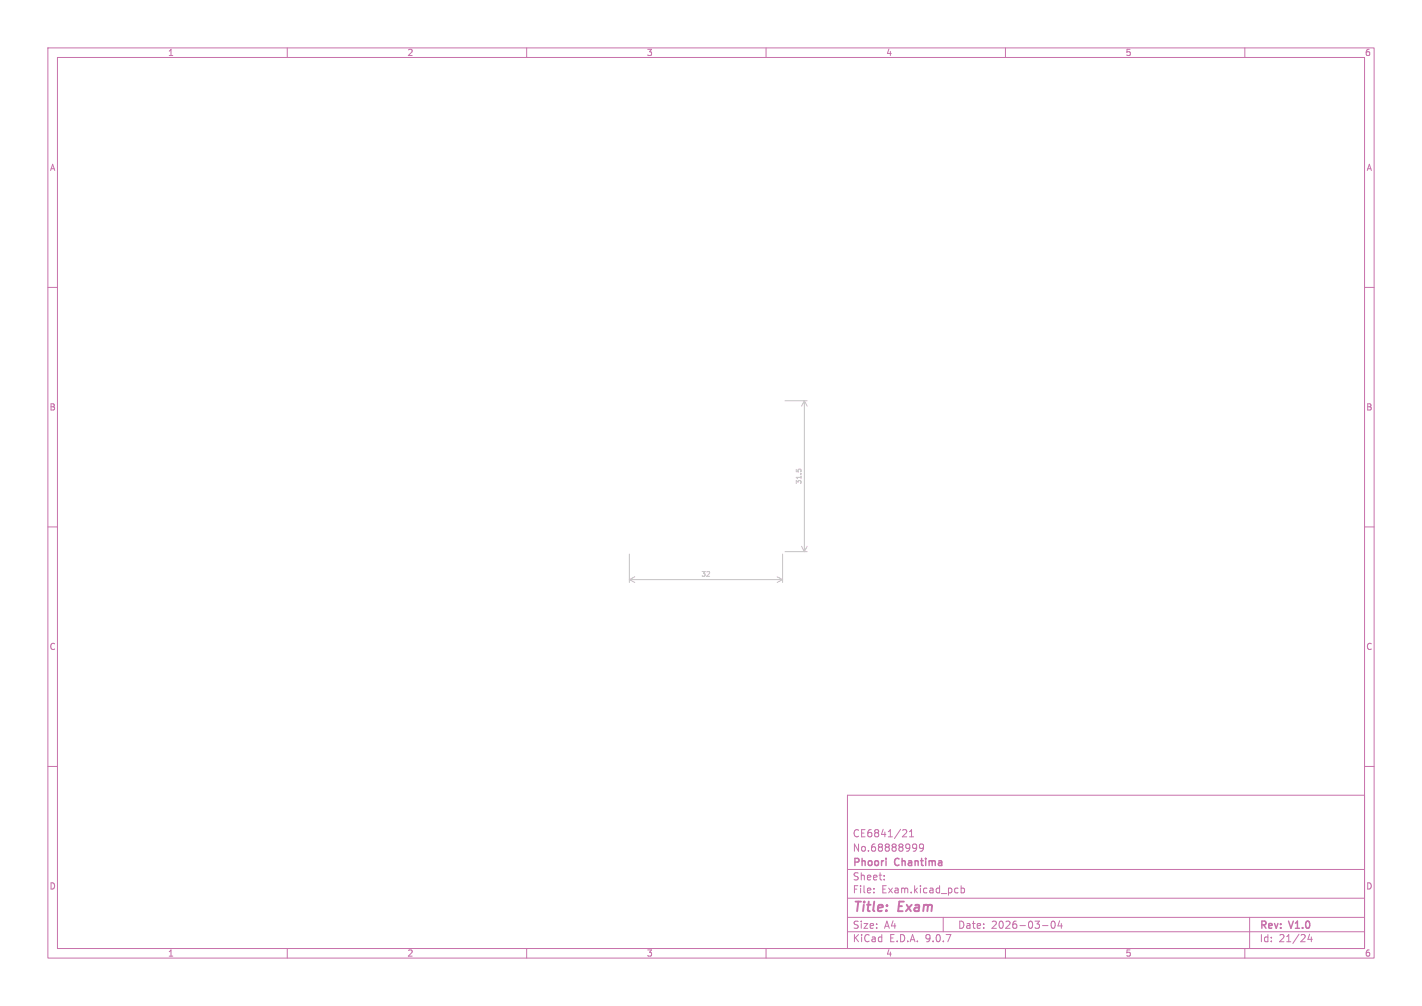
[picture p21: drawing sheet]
<svg xmlns="http://www.w3.org/2000/svg" width="297mm" height="210mm" viewBox="0 0 297 210" stroke-linecap="round" stroke-linejoin="round" font-family="sans-serif">
<defs><g id="words">
<g font-size="2.8" fill="#c872ab">
<text x="178" y="190.9">Title:</text>
<text x="187.7" y="190.9">Exam</text>
</g>
<g font-size="2.1" fill="#c872ab">
<text x="178" y="178">No.68888999</text>
<text x="178" y="175">CE6841/21</text>
<text x="178" y="184">Sheet:</text>
<text x="178" y="181.2">Phoori</text>
<text x="187" y="181.2">Chantima</text>
<text x="178" y="186.7">File:</text>
<text x="184.1" y="186.7">Exam.kicad_pcb</text>
<text x="178" y="196.9">KiCad</text>
<text x="178" y="194.1">Size:</text>
<text x="184.7" y="194.1">A4</text>
<text x="185.7" y="196.9">E.D.A.</text>
<text x="193.3" y="196.9">9.0.7</text>
<text x="200" y="194.1">Date:</text>
<text x="207" y="194.1">2026-03-04</text>
<text x="263" y="194.3">Rev:</text>
<text x="263" y="196.9">Id:</text>
<text x="267.1" y="196.9">21/24</text>
<text x="269.4" y="194.3">V1.0</text>
</g>
<g font-size="1.8" fill="#c872ab">
<text x="35" y="11.9">1</text>
<text x="85" y="11.9">2</text>
<text x="135" y="11.9">3</text>
<text x="185" y="11.9">4</text>
<text x="235" y="11.9">5</text>
<text x="285" y="11.9">6</text>
<text x="10.3" y="35.9">A</text>
<text x="285.4" y="35.9">A</text>
<text x="10.3" y="85.9">B</text>
<text x="285.3" y="85.9">B</text>
<text x="10.3" y="135.9">C</text>
<text x="285.3" y="135.9">C</text>
<text x="10.3" y="185.9">D</text>
<text x="285.3" y="185.9">D</text>
<text x="35" y="199.9">1</text>
<text x="85" y="199.9">2</text>
<text x="135" y="199.9">3</text>
<text x="185" y="199.9">4</text>
<text x="235" y="199.9">5</text>
<text x="285" y="199.9">6</text>
</g>
<g font-size="1.4" fill="#c2c2c2">
<text x="167.6" y="101.2" transform="rotate(-90 167.6 101.2)">31.5</text>
<text x="146.4" y="120.6">32</text>
</g>
</g></defs>
<g fill="none" stroke="#c872ab" stroke-width=".21">
<path d="M10 10h277v190h-277zM12 12h273v186h-273zM60 10v2M110 10v2M160 10v2M210 10v2M260 10v2M10 60h2M285 60h2M10 110h2M285 110h2M10 160h2"/>
<path d="M177 166h108v32h-108zM188.7 173.2l.5 .1 .2 .3-.9 1.1h.9M190 174.7h.8M190 173.6l.4-.4v1.5M191.2 176.2l.2 .1a1.22 1.22 0 0 1-.2 1.3M191.5 176.8l-.3 .3M192.9 176.8l-.3 .3h-.4l-.2-.3 .2-.5 .4-.1 .2 .1a.99 .99 0 0 1-.3 1.4h-.3M285 160h2M60 198v2M110 198v2M160 198v2M177 194.5h108"/>
<path d="M177 191.5h108M177 187.5h108M177 181.5h108M182.5 186.3v.1M182.5 185.5v.1M184.7 183.6v.1M184.7 182.8v.1M197 191.5v3M200 185.4l.1 .1M200.1 186.3l-.1 .1M200.7 184.9v1.5M200.7 185.5l.5-.1 .3 .3-.2 .6h-.6"/>
<path d="M210 198v2M217.7 193.2h1.2M219.7 192.4l.2-.1a.8 .8 0 0 1 .5 .7 .8 .8 0 0 1-.5 .8 1 1 0 0 1-.2-1.4zM221.3 192.2l-.3 1.1h.9M221.7 192.8v1M260 198v2M261 191.5v6.5M273.5 195l-.3 1.1h.9M273.9 195.6v1"/>
</g>
<g fill="none" stroke="#c2c2c2" stroke-width=".21">
<path d="M164 83.7h4.6M166.3 98v.5M166.7 98.1l.2-.2 .4 .2M168 83.7v31.5M168 83.7l.6 1.1M168 83.7l-.6 1.1M131.5 115.7v5.9M163.5 115.7v5.9M164 115.2h4.6M167.4 114l.6 1.2M168.6 114l-.6 1.2M131.5 121h32"/>
<path d="M131.5 121l1.1 .6M132.6 120.4l-1.1 .6M162.3 120.4l1.2 .6M163.5 121l-1.2 .6"/>
</g>
<use href="#words"/>
</svg>
